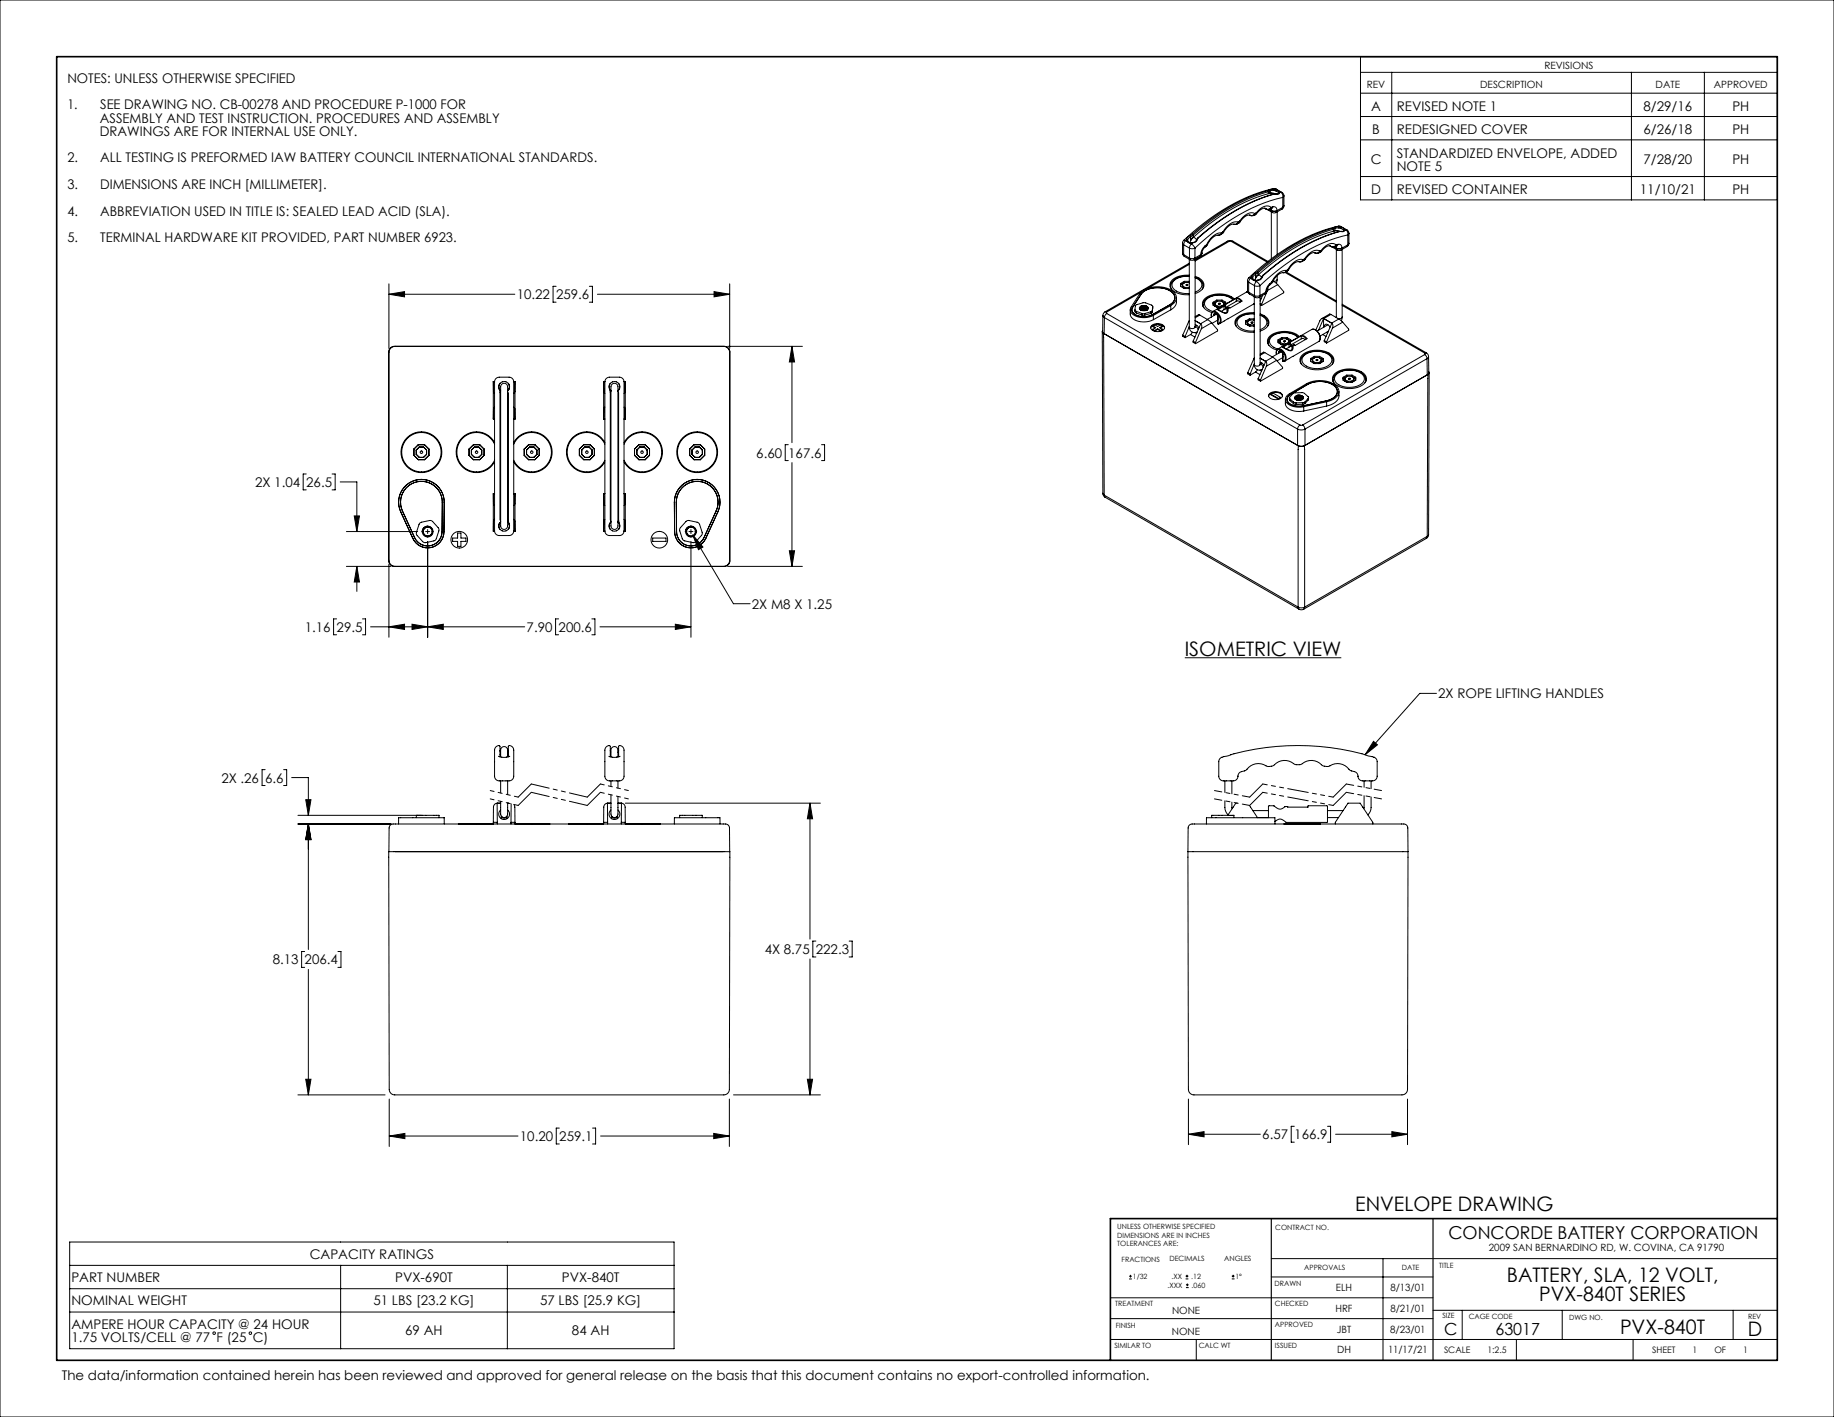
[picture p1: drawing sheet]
<svg xmlns="http://www.w3.org/2000/svg" width="559mm" height="432mm" viewBox="0 0 559 432" stroke-linecap="round" stroke-linejoin="round" font-family="sans-serif">
<defs><g id="words">
<g font-size="6.1">
<text x="361" y="199.8">ISOMETRIC VIEW</text>
<text x="412.9" y="369.1">ENVELOPE DRAWING</text>
<text x="459.1" y="390.7">BATTERY, SLA, 12 VOLT,</text>
<text x="469" y="396.6">PVX-840T SERIES</text>
<text x="493.6" y="406.6">PVX-840T</text>
<text x="532.5" y="407.2">D</text>
</g>
<text font-size="5.4" x="441.3" y="377.6">CONCORDE BATTERY CORPORATION</text>
<g font-size="5.1">
<text x="440" y="406.7">C</text>
<text x="455.6" y="406.7">63017</text>
</g>
<g font-size="4.1">
<text x="20.5" y="25.2">NOTES: UNLESS OTHERWISE SPECIFIED</text>
<text x="20.5" y="33.3">1.</text>
<text x="30.5" y="33.3">SEE DRAWING NO. CB-00278 AND PROCEDURE P-1000 FOR</text>
<text x="417.8" y="33.7">A</text>
<text x="425.6" y="33.7">REVISED NOTE 1</text>
<text x="500.8" y="33.7">8/29/16</text>
<text x="527.8" y="33.7">PH</text>
<text x="30.4" y="41.4">DRAWINGS ARE FOR INTERNAL USE ONLY.</text>
<text x="30.4" y="37.3">ASSEMBLY AND TEST INSTRUCTION. PROCEDURES AND ASSEMBLY</text>
<text x="418.1" y="40.9">B</text>
<text x="425.6" y="40.9">REDESIGNED COVER</text>
<text x="500.8" y="40.9">6/26/18</text>
<text x="527.8" y="40.9">PH</text>
<text x="20.5" y="49.5">2.</text>
<text x="30.5" y="49.5">ALL TESTING IS PREFORMED IAW BATTERY COUNCIL INTERNATIONAL STANDARDS.</text>
<text x="417.6" y="50">C</text>
<text x="425.6" y="48">STANDARDIZED ENVELOPE, ADDED</text>
<text x="425.6" y="52">NOTE 5</text>
<text x="500.8" y="50">7/28/20</text>
<text x="527.8" y="50">PH</text>
<text x="20.5" y="57.6">3.</text>
<text x="30.5" y="57.6">DIMENSIONS ARE INCH [MILLIMETER].</text>
<text x="417.8" y="59.1">D</text>
<text x="425.6" y="59.1">REVISED CONTAINER</text>
<text x="499.7" y="59.1">11/10/21</text>
<text x="527.8" y="59.1">PH</text>
<text x="20.5" y="65.7">4.</text>
<text x="30.5" y="65.7">ABBREVIATION USED IN TITLE IS: SEALED LEAD ACID (SLA).</text>
<text x="20.5" y="73.8">5.</text>
<text x="30.5" y="73.8">TERMINAL HARDWARE KIT PROVIDED, PART NUMBER 6923.</text>
<text x="157.5" y="91.2">10.22</text>
<text x="169.4" y="91.2">259.6</text>
<text x="230.4" y="139.5">6.60</text>
<text x="240.2" y="139.5">167.6</text>
<text x="77.7" y="148.4">2X 1.04</text>
<text x="93.3" y="148.4">26.5</text>
<text x="229.1" y="185.5">2X M8 X 1.25</text>
<text x="92.8" y="192.5">1.16</text>
<text x="102.6" y="192.5">29.5</text>
<text x="160.5" y="192.5">7.90</text>
<text x="170.2" y="192.5">200.6</text>
<text x="438.2" y="212.8">2X ROPE LIFTING HANDLES</text>
<text x="67.4" y="238.5">2X .26</text>
<text x="80.8" y="238.5">6.6</text>
<text x="83.1" y="293.9">8.13</text>
<text x="92.8" y="293.9">206.4</text>
<text x="233" y="290.7">4X 8.75</text>
<text x="248.6" y="290.7">222.3</text>
<text x="158.4" y="347.7">10.20</text>
<text x="170.4" y="347.7">259.1</text>
<text x="384.6" y="347.2">6.57</text>
<text x="394.4" y="347.2">166.9</text>
<text x="94.4" y="383.6">CAPACITY RATINGS</text>
<text x="21.7" y="390.7">PART NUMBER</text>
<text x="120.4" y="390.7">PVX-690T</text>
<text x="171.2" y="390.7">PVX-840T</text>
<text x="21.7" y="397.8">NOMINAL WEIGHT</text>
<text x="113.8" y="397.8">51 LBS [23.2 KG]</text>
<text x="164.6" y="397.8">57 LBS [25.9 KG]</text>
<text x="21.7" y="404.9">AMPERE HOUR CAPACITY @ 24 HOUR</text>
<text x="123.5" y="406.9">69 AH</text>
<text x="174.3" y="406.9">84 AH</text>
<text x="21.7" y="409">1.75 VOLTS/CELL @ 77 F (25 C)</text>
<text x="18.8" y="420.4">The data/information contained herein has been reviewed and approved for general release on the basis that this document contains no export-controlled information.</text>
</g>
<g font-size="3">
<text x="470.6" y="21.2">REVISIONS</text>
<text x="416.5" y="26.7">REV</text>
<text x="451" y="26.7">DESCRIPTION</text>
<text x="504.5" y="26.7">DATE</text>
<text x="522.2" y="26.7">APPROVED</text>
<text x="453.6" y="381.3">2009 SAN BERNARDINO RD, W. COVINA, CA 91790</text>
<text x="407" y="393.5">ELH</text>
<text x="423.6" y="393.5">8/13/01</text>
<text x="357.1" y="400.5">NONE</text>
<text x="406.9" y="399.9">HRF</text>
<text x="423.6" y="399.9">8/21/01</text>
<text x="357.1" y="406.7">NONE</text>
<text x="407.3" y="406.2">JBT</text>
<text x="423.6" y="406.2">8/23/01</text>
<text x="407.4" y="412.2">DH</text>
<text x="422.9" y="412.2">11/17/21</text>
</g>
<g font-size="2.7">
<text x="440" y="412.2">SCALE</text>
<text x="453.2" y="412.2">1:2.5</text>
<text x="503.4" y="412.4">SHEET</text>
<text x="515.7" y="412.4">1</text>
<text x="522.3" y="412.4">OF</text>
<text x="531.1" y="412.4">1</text>
</g>
<g font-size="2.2">
<text x="340.4" y="374.5">UNLESS OTHERWISE SPECIFIED</text>
<text x="340.4" y="377.2">DIMENSIONS ARE IN INCHES</text>
<text x="388.6" y="374.7">CONTRACT NO.</text>
<text x="340.4" y="379.8">TOLERANCES ARE:</text>
<text x="341.7" y="384.4">FRACTIONS</text>
<text x="345.2" y="389.7">1/32</text>
<text x="356.3" y="384.4">DECIMALS</text>
<text x="357" y="389.7">.XX</text>
<text x="363" y="389.7">.12</text>
<text x="373" y="384.4">ANGLES</text>
<text x="376.4" y="389.7">1°</text>
<text x="397.4" y="387">APPROVALS</text>
<text x="427.2" y="387.1">DATE</text>
<text x="438.5" y="386.4">TITLE</text>
<text x="355.7" y="392.4">.XXX</text>
<text x="363.1" y="392.4">.060</text>
<text x="388.4" y="391.8">DRAWN</text>
<text x="339.8" y="398.1">TREATMENT</text>
<text x="388.5" y="398">CHECKED</text>
<text x="439.5" y="401.7">SIZE</text>
<text x="447.5" y="402">CAGE CODE</text>
<text x="532.6" y="401.8">REV</text>
<text x="340" y="404.7">FINISH</text>
<text x="388.5" y="404.5">APPROVED</text>
<text x="478.1" y="402.2">DWG NO.</text>
<text x="339.5" y="410.8">SIMILAR TO</text>
<text x="365.2" y="410.7">CALC WT</text>
<text x="388.5" y="410.9">ISSUED</text>
</g>
</g></defs>
<g fill="none" stroke="#000" stroke-width=".3">
<path d="M0 0h558.8v431.8h-558.8zM414.5 17.3h127v43.6h-127zM414.5 22h127M414.5 28.4h127M414.5 35.5h127M424.1 22v38.9M497.1 22v38.9M519.3 22v38.9M386.3 58.1a60 60 0 0 0-23 13.2M386.3 58.1l.1 .3M386.4 58.4a59.1 59.1 0 0 0-22.8 13.2M386.4 58.4l.1 .6"/>
<path d="M386.7 57.9l-.4 .2M386.7 57.9l.2 .3M386.9 58.2l-.5 .2M386.9 58.2v.6M386.9 58.8l-.1 .2M386.9 58.8v.1M387.2 58.8a55.7 55.7 0 0 0-23.7 13.6M387.2 58.8l1.2 .3M387.2 58.8l.6 .4M388 57.5a59.9 59.9 0 0 0-27.3 15.7M388 57.5l.8 .1M388 57.5l.5 .1"/>
<path d="M388.1 59.1a60.2 60.2 0 0 0-23 13.3M388.1 59.1l.1 .1M388.1 58l-1.2 .2M388.1 58l.7 .2M388.2 57.7l-1.5 .2M388.2 57.7l-.1 .3M388.2 57.7l.8 .2M388.2 59.2a60 60 0 0 0-23 13.2M388.5 57.6l-.3 .1M388.5 57.6h.3M388.5 57.6l.5 .3M388.8 58.2l.7 .4"/>
<path d="M388.8 59.1h.1M388.8 59.1h-.7M388.8 57.6l1.8 1M388.9 59.1l-.7 .1M389 57.9l.8 .4M389 57.9l-.2 .3M389.5 58.6l.1 .3M389.6 58.9l-.8 .2M389.6 58.9h.1M389.8 58.3l-.3 .3M389.8 58.3l.1 .4M389.8 58.3l.5 .3"/>
<path d="M389.9 58.7l-.3 .4h-.7M389.9 58.7l-.3 .2M390.3 58.6l-.4 .1M390.3 58.6a1.48 1.48 0 0 1 .6 1.6M390.3 58.6h.3M390.6 58.6l.4 .5 .2 .6M391.2 59.7l-.3 .5M391.2 59.7v3M414.5 42.6h127M414.5 53.8h127M360.3 77.1l.2 .6 .4 .4M360.3 74.1l.3 .5"/>
<path d="M360.3 77.1l.3 .5M360.3 74.1v3M360.6 77.6l.3 .5M360.6 74.6l1.8 1M360.6 77.6l1.8 1M360.6 74.6v3M360.7 73.2l-.4 .9M360.7 73.2l.5 .1M360.9 78.1l1.8 1.1M361.2 73.3l-.6 1.3M361.2 73.3l.5 .3M361.6 73l-.4 .3"/>
<path d="M361.6 73l.1 .6M361.6 73l.3 .2M361.7 73.6l.8 .5M361.7 73.6h.3M361.9 73.2l.1 .5M362 73.6l.6 .4M362.4 79v20.6M362.4 75.6l.9 .2 .8-.2M362.4 78.6l.9 .2 .8-.2M362.4 78.6l.3 .6M362.4 75.6v3M362.5 74.1l.5 .2"/>
<path d="M362.6 71.8l-.8 .6-.2 .6M362.6 71.8l.2 .3M362.6 74l-.1 .1M362.7 79.2l.6 .1 .5-.1M362.8 72.7v.6M362.8 72.1l-.9 1.1M362.8 72.1v.6M363 74.3l1.1 1.3M363 74.3l-.6 1.3M363.3 71.3l-.7 .5M363.3 71.3l.3 .3M363.3 74h-.7"/>
<path d="M363.3 74h.1M363.3 74l-.3 .3M363.3 74l-.8 .1M363.4 72.5l-.6 .2M363.5 72.4l-1 1.5M363.5 72.4h.4l.7 .7M363.6 71.6l-.8 .5M363.6 71.6l-.1 .8M364.1 78.6l-.3 .6M364.1 75.6v3M364.1 79v20.6M364.5 73.1l-.3 .5-.9 .4"/>
<path d="M364.6 73.1h.1M364.8 73.1l-.6 .7-.9 .2M364.8 73.1h-.2M365.1 72.4h.1M365.1 72.4l-.5 .7M365.2 72.4l-.4 .7M365.6 78.1l-1.8 1.1M365.9 77.6l-.3 .5M365.9 77.6h.1M365.9 77.6l-1.8 1M366.2 77.1l-.2 .6-.4 .4M366.2 77.1l-.3 .5"/>
<path d="M366.2 77.1h.1M367.1 75.4l-.6 .7-.3 1M367.1 75a3.8 3.8 0 0 0-1.2 2.6M367.1 75v.4M367.6 74.9l-.5 .5M367.7 74.5l-.6 .5M367.7 74.5l.2 .1M367.7 74.5l-.1 .4M367.9 74.6l-.3 .3M371.2 71.7a4.1 4.1 0 0 0-3.3 2.9M372 71.5l-.8 .2M372.2 71a5.1 5.1 0 0 0-4.5 3.5"/>
<path d="M372.2 71l-.4 .5-.6 .2M372.2 71l-.2 .5M372.5 71.1l-.5 .4M372.6 70.7l-.4 .3M372.6 70.7h.2M372.6 70.7l-.1 .4M372.8 70.7l-.3 .4M373.9 73.6l.8-.3 1 .3M373.9 73.6h.5M373.9 73.6l-9.8 5.6M374.4 73.6h.8M374.4 73.6l-10.3 5.9"/>
<path d="M375.2 73.6l10.9 6.3M375.7 73.6h-.5M375.7 73.6l10.6 6.1M376 68.3a3.5 3.5 0 0 0-3.2 2.4M377 68.2l-1 .1M377.2 67.7a4.4 4.4 0 0 0-4.6 3M377.2 67.7a1.05 1.05 0 0 1-1.2 .6M377.2 67.7l-.2 .5M377.5 67.9l-.5 .3M377.7 67.4l-.5 .3M377.7 67.4l.2 .2M377.7 67.4l-.2 .5"/>
<path d="M377.9 67.6l-.4 .3M380.8 65.6h.1M380.8 65.6a2.72 2.72 0 0 0-2.7 1.7l-.2 .3M380.9 65.6l1.1 .1M382.3 65.1a3.5 3.5 0 0 0-4.1 1.7l-.5 .6M382.3 65.1a1.11 1.11 0 0 1-1.4 .5M382.3 65.1l-.3 .6M382.4 65.5l-.4 .2M382.8 64.9l-.5 .2M382.8 64.9l-.4 .6M382.8 64.9l.1 .2M382.9 65.1l-.5 .4"/>
<path d="M385.3 63.5l.6 .2M385.5 63.5a2.71 2.71 0 0 0-2.6 1.6M385.6 63.5l.2 .2M385.8 63.7h.1M385.9 63.7l.9 .1M386.1 63.9l1.6 .8M386.8 63.8l.6 .4M387.2 63.7l.2 .5M387.3 63.2a2.96 2.96 0 0 0-4 1.1l-.5 .6M387.3 63.2a1.2 1.2 0 0 1-1.5 .5M387.3 63.2l-.5 .6M387.3 63.7l-.5 .1"/>
<path d="M387.3 63.7h.1M387.4 64.6v14.3M387.4 64.2l.8 .2 .9-.2M387.4 64.2l.3 .5M387.4 64.2h.1M387.7 64.7l.5 .2 .6-.2M387.8 63a.98 .98 0 0 1 1.3 1.2M387.8 63l-.5 .2M387.8 63l-.5 .7M389.1 64.2l-.3 .5M389.1 64.2h.1M389.1 64.6v13"/>
<path d="M390.6 63.7l-1.8 1M390.9 60.2a58.7 58.7 0 0 0-26.8 15.4M390.9 63.2l-.3 .5M390.9 60.2v3M390.9 63.2l-1.8 1M391.2 62.7l-.2 .6-.4 .4M391.2 62.7l-.3 .5M395.8 79.7a3.5 3.5 0 0 0-3.2 2.5M396.8 79.7h-1M397 79.1a4.4 4.4 0 0 0-4.6 3M397 79.1a1.05 1.05 0 0 1-1.2 .7M397 79.1l-.2 .6"/>
<path d="M397.3 79.4l-.5 .3M397.5 78.8l-.5 .3M397.5 78.8l.2 .2M397.5 78.8l-.2 .6M397.7 79l-.4 .4M400.6 77h.1M400.6 77a2.72 2.72 0 0 0-2.7 1.7l-.2 .3M400.7 77l1.1 .1M402.1 76.5a3.5 3.5 0 0 0-4.1 1.7l-.5 .6M402.1 76.5a1.11 1.11 0 0 1-1.4 .5M402.1 76.5l-.3 .6M402.2 76.9l-.4 .2"/>
<path d="M402.6 76.3l-.5 .2M402.6 76.3l-.4 .6M402.6 76.3l.1 .2M402.7 76.5l-.5 .4M405.2 74.9l.5 .3M405.3 74.9a2.71 2.71 0 0 0-2.6 1.6M405.4 74.9l.2 .2M405.6 75.1l.1 .1M405.7 75.2l.9 .1M405.9 75.3l1.6 .9M406.1 69.5a60 60 0 0 0-23 13.3M406.1 69.5l.1 .3"/>
<path d="M406.2 69.8a59.1 59.1 0 0 0-22.8 13.3M406.2 69.8l.1 .7M406.5 69.3l-.4 .2M406.5 69.3l.2 .3M406.6 75.3l.6 .3M406.7 69.6l-.5 .2M406.7 69.6l.1 .6M406.8 70.2l-.2 .2M406.8 70.2v.1M407 70.3a55.7 55.7 0 0 0-23.7 13.5M407 70.3l1.2 .2M407 70.3l.7 .3"/>
<path d="M407 75.1l.2 .5M407.1 74.6a2.96 2.96 0 0 0-4 1.1l-.5 .6M407.1 74.6a1.2 1.2 0 0 1-1.5 .5M407.1 74.6l-.5 .7M407.1 75.1l-.5 .2M407.1 75.1h.1M407.2 76v20.6M407.2 75.6l.9 .2 .8-.2M407.2 75.6l.3 .6M407.2 75.6h.1M407.5 76.2l.6 .1 .5-.1M407.6 74.5a.98 .98 0 0 1 1.3 1.1"/>
<path d="M407.6 74.5l-.5 .1M407.6 74.5l-.5 .6M407.8 68.9a59.9 59.9 0 0 0-27.3 15.8M407.8 68.9l.8 .2M407.8 68.9l.5 .1M407.9 69.5l-1.2 .1M407.9 69.5l.7 .1M408 69.1l-1.5 .2M408 69.1l-.1 .4M408 69.1l.8 .2M408 70.6a53.4 53.4 0 0 0-21.2 11.6l-1.9 1.6M408 70.6a60 60 0 0 0-23 13.3"/>
<path d="M408.3 69l-.3 .1M408.3 69l.3 .1M408.3 69l.5 .3M408.6 69.6l.7 .5M408.6 70.5h.1M408.6 70.5l-.7 .1M408.6 69.1l1.8 1M408.7 70.6h-.7M408.8 69.3l.8 .5M408.8 69.3l-.2 .3M408.9 75.6l-.3 .6M408.9 75.6h.1"/>
<path d="M408.9 76v20.6M409.3 70.1l.1 .2M409.4 70.3l-.8 .2M409.4 70.3h.1M409.6 69.8l-.3 .3M409.6 69.8l.1 .3M409.6 69.8l.5 .2M409.7 70.1l-.3 .5h-.7M409.7 70.1l-.3 .2M410.1 70l-.4 .1M410.1 70a1.48 1.48 0 0 1 .6 1.6M410.1 70l.3 .1"/>
<path d="M410.4 70.1l.4 .4 .2 .6M410.4 75.2l-1.8 1M410.7 71.6a58.7 58.7 0 0 0-26.8 15.4M410.7 74.6l-.3 .6M410.7 71.6v3M410.7 74.6l-1.8 1M411 74.1l-.2 .6-.4 .5M411 71.1l-.3 .5M411 74.1l-.3 .5M411 71.1v3M118.5 86.5v19.7M118.5 89.7h38.4"/>
<path d="M118.5 89.7l4.8-.8v1.6zM169.4 87.2h-.9v4.9h.9M179.6 87.2h.9v4.9h-.9M182 89.7h40.3M217.6 88.9l4.7 .8-4.7 .8zM222.3 86.5v19.7M336 96.1v4.9l.4 .7 .1-4.9M336 96.1l.5 .7M336.5 96.8l58.9 34M336.7 95l.5 .1M336.7 95l-.5 .5-.2 .6M337.2 95.5l-.5 .6-.2 .7"/>
<path d="M337.2 95.1l-.1 .2 .1 .2M337.2 95.5l58.9 34M344.4 94.4a2.77 2.77 0 0 0 2.5 3.5l2 .2 2.5-.7M345.8 94.5v.6l.4 .3M345.8 94.4l.4 .5M346.2 94.9l1.7 .6M346.2 95.4l1.7 .6M346.2 94.9v.5M347.4 93.4a1.75 1.75 0 0 1 2.5 .4 1.52 1.52 0 0 1-1.4 .9 1.52 1.52 0 0 1-1.4-.8zM347.5 93.4l.1-.1a1.59 1.59 0 0 1 2.2 .7l-.4 .5-.7-.3-1.2 .3M347.5 93.4l.9-.1 .7 .3M347.5 93.4h.1a2 2 0 0 1 2.1 .2"/>
<path d="M347.5 94.4a1.57 1.57 0 0 1 2 .1M347.6 93.8l-.2 .3 .3 .4M347.6 93.8l.2-.2a1.28 1.28 0 0 1 1.8 .7M347.7 89l-10.5 6.1M347.8 94.6h1.4M347.9 94.6h1.1M347.9 95.5h.9M347.9 96h.9M347.9 95.5v.5M348 89.2a7.5 7.5 0 0 1 9.6 .3 2.24 2.24 0 0 1-1.2 3.4l-5.3 3a4.8 4.8 0 0 1-6.2-1.1l.2-1.1zM348 93.9l-.2 .1M348.8 95.5v.5"/>
<path d="M349.1 93.6l-.8-.1-.7 .3M349.1 93.6l.5 .4v.4a1.42 1.42 0 0 0-2.2-.1M349.6 94.3a1.53 1.53 0 0 0-2-.3l-.2 .3M350.6 99.9a2.54 2.54 0 0 1 4.2 0M350.6 95l.5-.4v.5M350.6 95l-1.8 .5M350.6 95.5l-1.8 .5M350.6 95v.5M350.8 99.3a2.68 2.68 0 0 1 4 .5 2.22 2.22 0 0 1-3.2 1.1l-.7-.4a.79 .79 0 0 1-.1-1.2zM351.1 95.1l-.5 .4M351.2 93.4l-.4-.4-1.8-.7h-.7l-2.2 .7-.3 1.4M351.2 93.4l-.1 1.7"/>
<path d="M351.2 93.4v.5M351.2 99.3v.2l.7 .4M351.2 99.3l.6-.3 .9 .5 .9-.5 .6 .3M351.2 99.3l.9 .5-.9 .6M351.4 96.1v1.3M354.2 99.3l-.9 .5 .9 .6M354.2 99.3v.2l-.7 .4M356.6 87.6l.1-.5 .2 1M356.7 87.1l-.2 .3M356.7 93.1a2.5 2.5 0 0 0 1.7-2.3 2.5 2.5 0 0 0-1.6-2.4 8.1 8.1 0 0 0-9.6 1.2l-2.6 4a1.99 1.99 0 0 0 1.7 2.8 6.6 6.6 0 0 0 5.1-.3M356.7 93.1l-5.3 3M356.7 93.1v1.3"/>
<path d="M356.7 94.4l-5.3 3M358.4 90.7a3.2 3.2 0 0 1-1.7 3.7M359.7 86.4v.9l1.2 .6h1.5M360.3 87.6l.7 .3M360.3 87.6v-.5l.8 .5M360.3 86.5v1.1M360.3 86.5v.4M360.9 85.7h1.5M360.9 85.7l-1.2 .7M360.9 85.7v.4M360.9 86.1l-1.2 .7v-.4M360.9 86.1h.1"/>
<path d="M361.1 87.6v.3M361.1 87.6h1.1M361.5 87h.2zM362.2 87.6v.3M362.3 86.1h.1M362.4 99.6a1.59 1.59 0 0 0 .7 1.5 1.59 1.59 0 0 0 1.7 0M362.4 84.2a5.5 5.5 0 0 0-5.6 2.2l-.1 .7M362.4 83.9a5.7 5.7 0 0 0-5.8 2.3 2.71 2.71 0 0 0 2.3 3.2l1.5 .3 2 .1M362.4 97.7l-2 4.4M362.4 99.6a1.02 1.02 0 0 0 1.7 0M362.4 84.2a5 5 0 0 0-5.2 2.2 2.59 2.59 0 0 0 2.4 2.8l2.8 .2M362.4 80.2l-25.7 14.8"/>
<path d="M362.4 87.9h-.1M362.4 87.5l-.2 .1M362.4 86.2l-1.3-.1-.8 .4M362.4 99.5l-1.3 3M362.4 80.6l-12.6 7.2M364.1 99.6l.1 .1M364.1 84.5a3.1 3.1 0 0 1 2.5 2.6M364.1 84.2a2.78 2.78 0 0 1 2.5 3.5l-1.2 1.2-1.2 .6M364.1 99l.6 .2 .6 .7M364.1 84.6a2.2 2.2 0 0 1 1.7 3.3l-1.7 1.1M364.1 97.7l1.7 1-2.3 5.3M364.7 99.2l-.6 .3 .5 .2 .5 .8"/>
<path d="M365.6 96l-.4-.1-1.1 .6M365.6 96l2.4 1.4M365.6 96l-1.5 .8M366.5 93.3l.1-.5 .2 1M366.6 92.8l-.2 .3M366.6 87.1l-.2 1M366.6 87.1v.5M366.6 87.1l.1 .3M368 97.4l-2.2 1.3a1.22 1.22 0 0 1 .2 1.5M368 97.4l1.2 1M369.2 98.4l1.8 2.1v.3l-6.7 3.9M369.2 98.4l-3.2 1.8"/>
<path d="M369.4 95l-.4 .8 .1 .8a1.04 1.04 0 0 1 .4-1.5 1.04 1.04 0 0 1 1.5 .6 2.01 2.01 0 0 1 .4 2.9h-.3M369.5 94.9l-.1 .1M369.6 92.1v.9l1.2 .6h1M369.8 95.9l.2-.4h.5l.6 1.1M369.8 95.9h.3M369.8 95.9v.3M370.1 95.9v-.2a.62 .62 0 0 1 .7 0 .62 .62 0 0 1 .2 .7v.1M370.1 95.9v.1M370.2 93.3l.7 .3M370.2 93.3v-.4l.8 .4M370.2 92.2l.8-.4h1.1l.8 .4M370.2 92.2v1.1"/>
<path d="M370.2 92.2v.4M370.5 95.6l-.4 .3M370.7 95.7l-2.9 1.6M370.8 91.4h1.5M370.8 91.4l-1.2 .7M370.8 91.4v.5M370.8 91.9l-1.2 .6v-.4M370.8 91.9h.1M370.9 94.2l-1.4 .7M371 93.3v.3M371 93.3h1.1M371 98.6l.2 .1"/>
<path d="M371 96.5v2.1M371 96.5l.1 .1M371 98.6h.1M371 97.5l-1.7 1M371.1 98.6l.1 .1M371.1 96.6v2M371.4 92.7h.2zM371.7 98.5l-.5 .2M372.1 93.5l-1.2 .7M372.1 93.3v.2M372.2 91.9h.1M372.3 91.9l1.1 .6 .1-.4"/>
<path d="M372.3 91.4l1.2 .7M372.3 91.4v.5M372.9 93.2l.1 .2M372.9 93.2l-.8 .3M372.9 92.2v.8v-.1l-.8 .4M372.9 92.2v.4M373 93.4l-1.9 1M373 93.4h.1M373 93.4v1M373.2 92.9h-.1M373.2 92.9l.2 .3M373.2 92.9l-.3 .3"/>
<path d="M373.4 93.7l.6 .2M373.4 93.2l-.4 .2M373.4 93.2v.9M373.5 92.1l-.1 .6M373.9 94.1h-.4l-1.4 .8M373.9 93.9a.94 .94 0 0 1-.2 1.3 .94 .94 0 0 1-1.3-.1l-1.3-.8M373.9 93.9v.9M374.2 93.9h-.3M374.2 93.9v.2a1.1 1.1 0 0 1-.6 1.4l-1-.2-1.7-1.1M374.5 93.7l-.5 .2M374.5 93.7l-.3 .2M375.7 91.4a6.3 6.3 0 0 0-8.4 .3 2.46 2.46 0 0 0 2.3 3.2"/>
<path d="M375.8 91.3a6.8 6.8 0 0 0-8.8 .4l-.4 1.1M376.1 91.1a7.2 7.2 0 0 0-9.4 .4 2.29 2.29 0 0 0 1.5 3.3l1 .4M376.4 99.1l.1-.6 .2 1M376.5 98.5l-.1 .3M376.7 91v-.1a1.32 1.32 0 0 1 1.7 .8l-3.7 2.2-.2-.2M376.7 91a1.7 1.7 0 0 1 1.5 .9M376.7 91v.8M377.9 92.1l-.9-.4-3.6 2M379.5 97.8v.9l1.2 .7h1.5M380.1 88.6l.2 .5 .4 .5M380.1 85.5l.4 .5M380.1 88.6l.4 .4"/>
<path d="M380.1 85.5v3.1M380.1 99l.7 .4M380.1 99v-.4l.8 .4M380.1 98v1M380.1 98v.4M380.2 88.9l-8.1 4.6M380.5 89l.2 .6M380.5 86l1.7 1M380.5 89l1.7 1.1M380.5 86v3M380.5 84.7l-.4 .8M380.5 84.7l.5 .1"/>
<path d="M380.7 97.2h1.5M380.7 97.2l-1.2 .6M380.7 97.2v.4M380.7 97.6l-1.2 .6v-.4M380.7 97.6h.1M380.7 89.6l1.8 1M380.9 99v.4M380.9 99h1.1M381 84.8l-.5 1.2M381 84.8l.5 .2M381.3 98.4h.2zM381.4 84.4l-.4 .4"/>
<path d="M381.4 84.4l.1 .6M381.4 84.4l.3 .2M381.5 85l.9 .4M381.5 85l.8 .5M381.7 84.6l.1 .5M382 92.6l-10.4 6a2.43 2.43 0 0 0-2.1-3.7M382 99v.4M382 92.6h.1M382.1 90.4l.1 .2M382.1 97.6h.1M382.2 92.5l-.2 .1M382.2 95.6a5.5 5.5 0 0 0-5.6 2.2l-.1 .7"/>
<path d="M382.2 95.3a5.7 5.7 0 0 0-5.8 2.3 2.71 2.71 0 0 0 2.3 3.2l1.5 .4h2M382.2 95.7a5 5 0 0 0-5.2 2.1 2.59 2.59 0 0 0 2.4 2.8l2.8 .3M382.2 90.4v20.7M382.2 97.6l-1.3-.1-.8 .5M382.2 99.3l-.1 .1M382.2 98.9l-.2 .1M382.2 87l.9 .2 .8-.2M382.2 90.1l.9 .2 .8-.2M382.2 90.1l.3 .5M382.2 87v3.1M382.3 85.5l.5 .3M382.4 83.2l-.8 .6-.2 .6"/>
<path d="M382.4 83.2l.2 .3M382.4 85.4l-.1 .1M382.5 90.6l.6 .2 .5-.2M382.6 84.2v.5M382.6 83.5l-.9 1.1M382.6 83.5v.7M382.8 85.8l1.1 1.2M382.8 85.8l-.6 1.2M383.1 82.8l-.7 .4M383.1 82.8l.3 .3M383.1 85.4h-.7M383.1 85.4v.1"/>
<path d="M383.1 85.5l-.3 .3M383.1 85.5h-.8M383.2 84l-.6 .2M383.3 83.8l-1 1.6M383.3 83.8h.4l.7 .7M383.4 83.1l-.8 .4M383.4 83.1l-.1 .7M383.9 90.1l-.3 .5M383.9 87v3.1M383.9 96a3.1 3.1 0 0 1 2.5 2.5M383.9 95.6a2.78 2.78 0 0 1 2.5 3.5l-1.1 1.2-1.3 .6M383.9 96.1a2.2 2.2 0 0 1 1.7 3.2l-1.7 1.2"/>
<path d="M383.9 90.4v20.7M383.9 92.8l.5 .3M383.9 92.5l.5 .2M383.9 90.9l.3 .2M384.4 84.5l-.4 .5-.9 .4M384.4 84.5v.1M384.4 92.7v.4M384.6 84.5l-.6 .8-.9 .2M384.6 84.5h-.2M384.7 90l-.8 1.7M384.9 83.8l.1 .1M384.9 83.8l-.5 .7"/>
<path d="M385 83.9l-.4 .6M385.4 89.6l-1.8 1M385.7 89l-.3 .6M385.7 89h.1M385.7 89l-1.8 1.1M386 88.6l-.2 .5-.4 .5M386 88.5l-.3 .5M386 88.6l-.3 .4M386 88.5v.1M386.2 88.5l-1.8 4.2M386.3 87.6l-.1 .9M386.4 98.5l-.2 1"/>
<path d="M386.4 98.5l.1 .6M386.4 98.5l.1 .3M386.9 86.8l-.6 .7-.3 1M386.9 86.4a3.8 3.8 0 0 0-1.2 2.6M386.9 86.4v.4M387.4 86.4l-.5 .4M387.5 86l-.6 .4M387.5 86h.2M387.5 86l-.1 .4M387.7 86l-.3 .4M387.9 85.6l.2 .2M388.1 85.8l1.2 .9"/>
<path d="M388.1 85.8l-.4 .2M389.1 85.2l-.2 1.1M389.1 85.2l-.3 .4-.9 .1M389.1 84v1.2M389.3 86.7l1.8 2.2v.3l-6.7 3.9M389.3 86.7l-3.1 1.8M391 83.1a4.1 4.1 0 0 0-3.3 2.9M391.6 83l15.6 9M391.8 82.9l-.8 .2M391.9 82.9l15.3 8.8M392 82.4a5.1 5.1 0 0 0-4.5 3.6M392 82.4l-.4 .5-.6 .2"/>
<path d="M392 82.4l-.2 .5M392.3 82.6l-.5 .3M392.4 82.1l-.4 .3M392.4 82.1l.2 .1M392.4 82.1l-.1 .5M392.6 82.2l-.3 .4M403.3 97.1l2.5 1.4M403.3 97.1l-1.5 3.5M403.3 97.1v2.6M403.5 99.6a.74 .74 0 0 1 .7-.9 .74 .74 0 0 1 .8 .7l.3 .3M404.6 99l-3.3 1.9M405.5 95.8l-2.2 1.3a.93 .93 0 0 0-1.2 .7l-1.2 2.8"/>
<path d="M405.5 95.8l-.4-.1-2.4 1.4M405.5 95.8l2.4 1.4M405.7 98.5a1.22 1.22 0 0 1 .3 1.5M405.8 98.5l-2.3 5.3M406 100l-1.8 4.2M407.2 96.6l-.1 .2M407.2 96.6v.2M407.9 97.2l1.2 1M407.9 97.2l-2.2 1.3M408.9 96.6l-.2 1.2M408.9 96.6l-.3 .4-.9 .1M408.9 92.7l25.7 14.8"/>
<path d="M408.9 93.1l25.2 14.5M409.1 98.2l1.8 2.1v.3l-6.7 3.9M409.1 98.2l-3.1 1.8M118.9 106l1.1-.5h100.8a1.69 1.69 0 0 1 1.6 1.6v63.9a1.69 1.69 0 0 1-1.6 1.6h-100.8a1.69 1.69 0 0 1-1.6-1.6v-63.9zM120.4 105.5a1.91 1.91 0 0 0-1.9 2v63.2a1.91 1.91 0 0 0 1.9 1.9M150.3 116.3h.4M150.3 116.3v11.4M150.3 116.3h.1M150.3 116.3l.1 3 .3 .6M151.1 115.4l.7-.4 3.3-.1a1.42 1.42 0 0 1 1.4 1.5v45.4a1.42 1.42 0 0 1-1.4 1.4h-3a1.42 1.42 0 0 1-1.4-1.4v-45.4zM152.1 118.6l.2 1.1v38.8M152.3 116.8a1.67 1.67 0 0 0-.2 1.8"/>
<path d="M152.8 117.1a1.2 1.2 0 0 1 1.4 0 1.2 1.2 0 0 1 .5 1.4v41.1a1.18 1.18 0 0 1-1.1 1.7 1.18 1.18 0 0 1-1.1-1.7v-41.7zM154.9 116.8a1.56 1.56 0 0 1-.2 2.3 1.62 1.62 0 0 0 .2-2.1 1.62 1.62 0 0 0-2-.6l-.5 .5-.4 .7 .1 .8 .4 .7-.4-.5M154.9 119.7v38.8l.2 1.1M156.5 116.3h.4M156.9 116.3v3l-.4 .6M156.9 116.3h.1M156.9 116.3v11.4M183.9 116.3l.1 3 .3 .6M183.9 116.3h.4M183.9 116.3v11.4M184.7 115.4l.7-.4 3.3-.1a1.42 1.42 0 0 1 1.4 1.5v45.4a1.42 1.42 0 0 1-1.4 1.4h-3a1.42 1.42 0 0 1-1.4-1.4v-45.4zM185.7 118.6l.2 1.1v38.8"/>
<path d="M186 116.8a1.67 1.67 0 0 0-.3 1.8M186.4 117.1a1.2 1.2 0 0 1 1.5 0 1.2 1.2 0 0 1 .4 1.4v41.1a1.18 1.18 0 0 1-1.1 1.7 1.18 1.18 0 0 1-1-1.7v-41.7zM188.5 116.8a1.67 1.67 0 0 1 .2 1.8M188.5 119.7l.1 39.7a1.75 1.75 0 0 1-.1 2M188.7 118.6l-.4 .5a1.6 1.6 0 0 0 .2-2.1 1.6 1.6 0 0 0-2-.6l-.5 .5-.4 .7 .1 .8 .5 .7-.5-.5M190.1 116.3h.4M190.5 116.3v3l-.4 .6M190.5 116.3h.1M190.5 116.3v11.4M220.4 105.5a1.91 1.91 0 0 1 1.9 2M221.7 105.5h22.8M241.3 105.5l.8 4.8h-1.6z"/>
<path d="M241.3 105.5v29.4M335.8 101l.2 49.3M336 100.7l-.1 .5 .3 .4M336.2 101.6l.2 49.3M336.2 101.6l59.4 34.2M351.2 100.4v.2l.6 .3M351.2 100.4l.6 .3M351.8 100.7v.2M352.7 100.4l.9 .5M352.7 100.2l.9 .5M352.7 100.4l-.9 .5M352.7 100.2l-.9 .5"/>
<path d="M352.7 100.2v.2M353.6 100.7v.2M354.2 100.4v.2l-.6 .3M354.2 100.4l-.6 .3M360.4 102.1v.4l.7 .4M360.4 102.1l.7 .4M361.1 102.5v.4M362.7 101.9l-1.6 1M362.7 101.9l1.4 .8M363.3 101.2l-.6 .7M363.5 104v.3l.8 .4M363.5 104l.8 .4"/>
<path d="M364.1 101.3l.5 .3M364.3 104.4v.3M364.4 101.3l.3 .1M366 100.2l-1.7 4.2M380.2 113.6v.3l.7 .4M380.2 113.6l.7 .4M380.9 114v.3M382.2 111.1a1.59 1.59 0 0 0 .7 1.5 1.59 1.59 0 0 0 1.7 0M382.2 109.1l-2 4.5M382.2 111.1a1.02 1.02 0 0 0 1.7 0M382.2 110.9l-1.3 3.1M382.5 113.4l-1.6 .9"/>
<path d="M382.5 113.4l1.4 .8M383.1 112.6l-.6 .8M383.3 115.4v.3l.8 .5M383.3 115.4l.8 .4M383.9 112.8l.5 .3M383.9 111.1l.1 .1M383.9 110.4l.7 .3 .5 .7M383.9 109.1l1.8 1-2.4 5.3M384.1 115.8v.4M384.2 112.7l.3 .2M384.5 110.6l-.6 .3 .5 .2 .5 .8M385.4 107.5l-.4-.2-1.1 .6"/>
<path d="M385.4 107.5l2.4 1.3M385.4 107.5l-1.5 .8M385.8 111.6l-1.7 4.2M386.3 104.5l.1-.2-.1 .5M387.8 108.8l-2.2 1.3a1.22 1.22 0 0 1 .2 1.5M387.8 108.8l1.2 1M389 109.8l1.8 2.1v.4l-6.7 3.9M389 109.8l-3.2 1.8M389.2 106.5l-.4 .7 .1 .8a1.04 1.04 0 0 1 .4-1.4 1.04 1.04 0 0 1 1.5 .5 2.01 2.01 0 0 1 .4 2.9l-.3 .1M389.3 106.4h-.1M389.4 103.5v.9l1.2 .7h1M389.6 107.3l.2-.4h.5l.6 1.1"/>
<path d="M389.6 107.3h.3M389.6 107.3v.3M389.9 107.3v-.2a.62 .62 0 0 1 .7 0 .62 .62 0 0 1 .2 .7v.2M389.9 107.3v.2M390 104.7l.7 .4M390 104.7v-.4l.8 .4M390 103.7l.8-.5h1.1l.8 .5M390 103.7v1M390 103.7v.4M390.3 107l-.4 .3M390.5 107.1l-2.9 1.7M390.6 102.9h1.5"/>
<path d="M390.6 102.9l-1.2 .6M390.6 102.9v.4M390.6 103.3l-1.2 .6v-.4M390.6 103.3h.1M390.7 105.6l-1.4 .8M390.8 104.7v.4M390.8 104.7h1.1M390.8 110l.2 .2M390.8 108v2M390.8 108h.1M390.8 110l.1 .1M390.8 109l-1.7 1"/>
<path d="M390.9 110.1l.1 .1M390.9 108v2.1M391.2 104.2h.3zM391.5 110l-.5 .2M391.9 104.9l-1.2 .7M391.9 104.7v.2M392 103.3h.1M392.1 103.3l1.2 .6v-.4M392.1 102.9l1.2 .6M392.1 102.9v.4M392.7 104.6l.1 .2M392.7 104.6l-.8 .3"/>
<path d="M392.7 103.7v.7v-.1l-.8 .4M392.7 103.7v.4M392.8 104.8l-1.9 1M392.8 104.8v.1M392.8 104.9v.9M393.1 104.4l.1 .2M393.1 104.4l-.4 .2M393.2 105.2l.6 .1M393.2 104.6l-.4 .3M393.2 104.6v.9M393.3 103.5v.6M393.7 105.5h-.4l-1.4 .8"/>
<path d="M393.7 105.4a.94 .94 0 0 1-.2 1.2 .94 .94 0 0 1-1.3-.1l-1.3-.8M393.7 105.4v.8M394 105.3l-.3 .1M394 105.3v.2a1.09 1.09 0 0 1-.6 1.4l-1-.2-1.7-1.1M394.4 105.1l-.6 .2M394.4 105.1l-.4 .2M395.5 102.8a6.3 6.3 0 0 0-8.4 .3 2.46 2.46 0 0 0 2.3 3.3M395.6 102.7a6.8 6.8 0 0 0-8.8 .4l-.4 .9 .2 1.2M395.9 102.6a7.2 7.2 0 0 0-9.4 .3 2.29 2.29 0 0 0 1.5 3.4l1 .4M396.2 110.3l.1-.3-.1 .5M396.5 102.5a1.7 1.7 0 0 1 1.5 .8M396.5 102.5v.8"/>
<path d="M396.5 110.9a2.53 2.53 0 0 1 2.1-3.4 6.7 6.7 0 0 1 7.3 1.4l.3 1.1-.2 .9M396.6 102.2a1.92 1.92 0 0 1 1.6 1l-3.7 2.1-.1-.2M396.6 102.2l-3.7 2.2h.2M396.6 102.2l-.1 .3M396.7 108.2a7.4 7.4 0 0 1 9.2 .1 2.11 2.11 0 0 1-.8 3.4 7.5 7.5 0 0 1-8.6-.8 1.92 1.92 0 0 1 .2-2.7zM397.3 108.4a6.4 6.4 0 0 1 8.2 .3 2.06 2.06 0 0 1-1.4 3.1 6.2 6.2 0 0 1-7.2-1.3 1.67 1.67 0 0 1 .4-2.1zM397.7 103.5l-.9-.4-3.6 2.1M399.3 109.2v1l1.2 .6h1.5l1.2-.6v-1M399.7 100.4a2.35 2.35 0 0 1 2.6 2.4v.2M399.7 100.4a2.51 2.51 0 0 1 2.5 2.7M399.7 100.4l-7.8 4.5M399.9 110.4l.7 .4"/>
<path d="M399.9 110.4v-.4l.8 .5M399.9 109.4l.8-.5h1.1l.8 .5M399.9 109.4v1M399.9 109.4v.4M400.5 108.6h1.5M400.5 108.6l-1.2 .6M400.5 108.6v.4M400.5 109l-1.2 .7v-.5M400.5 109h.1M400.7 110.5v.3M400.7 110.5h1.1M401.2 109.9h.2z"/>
<path d="M401.8 104.1l-10.4 5.9a2.43 2.43 0 0 0-2.1-3.6M401.8 110.5v.3M401.8 104.1h.1M401.9 109h.1M402 109l1.2 .7v-.5M402 108.6l1.2 .6M402 108.6v.4M402.2 103.1l-.4 1M402.3 103l-.5 1M402.6 109.4v1M402.6 109.4v.4M402.6 110.4l-.7 .4"/>
<path d="M402.6 110.4v-.4l-.8 .5M403 101.9l1 .6M403.5 103.8v.3l.7 .4M403.5 103.8l.7 .4M404.2 104.2v.3M404.2 101.3l.3 .1M404.4 101.1l.2 .1M404.7 101l-2.5 1.4M406.1 116l.1-.3v.5M406.3 110.3l-.1-.3 .1 .5M406.4 116.6a2.53 2.53 0 0 1 2.1-3.4 6.7 6.7 0 0 1 7.3 1.4l.3 1.1-.2 .9M406.6 113.9a7.4 7.4 0 0 1 9.2 .1 2.11 2.11 0 0 1-.8 3.5 7.5 7.5 0 0 1-8.6-.9 1.92 1.92 0 0 1 .2-2.7z"/>
<path d="M407.2 114.1a6.4 6.4 0 0 1 8.2 .3 2.06 2.06 0 0 1-1.4 3.1 6.2 6.2 0 0 1-7.2-1.3 1.67 1.67 0 0 1 .4-2.1zM408 119.3a3.5 3.5 0 0 1-3 4.2l-.8 .2M409.2 115v.9l1.2 .6h1.5l1.2-.6v-.9M409.8 116.1l.7 .4M409.8 116.1v-.4l.8 .5M409.8 115.1l.8-.4h1.1l.8 .4M409.8 115.1v1M409.8 115.1v.4M410.4 114.3h1.5M410.4 114.3l-1.2 .7M410.4 114.3v.4M410.4 114.7l-1.1 .7-.1-.4"/>
<path d="M410.4 114.7h.1M410.6 116.2v.3M410.6 116.2h1.1M411.1 115.6h.2zM411.7 116.2v.3M411.8 114.7h.1M411.9 114.7l1.2 .7v-.4M411.9 114.3l1.2 .7M411.9 114.3v.4M412.5 115.1v1M412.5 115.1v.4M412.5 116.1l-.7 .4"/>
<path d="M412.5 116.1v-.4l-.8 .5M416.3 116l-.2-.3 .1 .5M434.1 108.1l.5 .5 .2 .7M434.1 107.6l.2 .2-.2 .3M434.1 108.1l-37.2 21.4M434.6 107.5l-.5 .1M434.6 107.5l.5 .5 .2 .6M434.8 109.3l-37.2 21.5M435.1 114.1l-.2 49.3M435.1 114.1l-37.7 21.7M435.3 108.6v5l-.4 .6-.1-4.9M435.3 108.6l-.5 .7"/>
<path d="M435.3 113.3l.1 .4-.3 .4M435.5 113.6l-.2 49.3M126.1 136.9v1.8M126.1 138.7l1.4 1.4M126.1 136.9h.1M126.1 138.7h.1M126.8 137.1v1.4M126.8 138.5l.9 .9M126.8 137.1h.1M126.8 138.5h.1M127.5 135.5h1.8M127.5 135.5l-1.4 1.4"/>
<path d="M127.5 135.5h.1M127.7 136.2h.1M127.7 136.2h1.4M127.7 139.4h1.4M127.7 136.2l-.9 .9M127.7 139.4h.1M129.1 139.4h.1M129.1 136.2h.1M129.1 136.2l.9 .9M129.3 135.5l1.4 1.4M129.3 135.5h.1M130 138.5h.1"/>
<path d="M130 137.1v1.4M130 138.5l-.9 .9M130 137.1h.1M130.7 138.7h.1M130.7 138.7l-1.4 1.4M130.7 136.9v1.8M130.7 136.9h.1M142.9 136.9v1.8M142.9 138.7l1.4 1.4M142.9 136.9h.1M142.9 138.7h.1M143.6 137.1h.1"/>
<path d="M143.6 138.5l1 .9M143.6 137.1v1.4M143.6 138.5h.1M144.3 135.5h1.9M144.3 135.5l-1.4 1.4M144.3 135.5h.1M144.6 136.2h1.3M144.6 139.4h1.3M144.6 136.2l-1 .9M144.6 136.2h.1M144.6 139.4h.1M145.9 139.4h.1"/>
<path d="M145.9 136.2h.1M145.9 136.2l.9 .9M146.2 135.5l1.3 1.4M146.2 135.5h.1M146.8 138.5h.1M146.8 137.1h.1M146.8 137.1v1.4M146.8 138.5l-.9 .9M147.5 138.7h.1M147.5 138.7l-1.3 1.4M147.5 136.9v1.8M147.5 136.9h.1"/>
<path d="M150.3 127.7h.4M150.3 127.7h.1M150.7 135.3a6 6 0 0 0-9.2-2.2 6 6 0 0 0 0 9.4 6 6 0 0 0 9.2-2.2M150.7 124.1l-.3 .5-.1 3.1M150.7 134.9a6.2 6.2 0 0 0-9.4-1.9 6.2 6.2 0 0 0 0 9.6 6.2 6.2 0 0 0 9.4-1.9M156.5 135.3a6 6 0 0 1 9.2-2.2 6 6 0 0 1 0 9.4 6 6 0 0 1-9.2-2.2M156.5 124.1l.4 .5v3.1M156.5 134.9a6.2 6.2 0 0 1 9.5-1.9 6.2 6.2 0 0 1 0 9.6 6.2 6.2 0 0 1-9.5-1.9M156.5 127.7h.4M156.9 127.7h.1M159.7 136.9v1.8M159.7 138.7l1.4 1.4"/>
<path d="M159.7 136.9h.1M159.7 138.7h.1M160.4 137.1h.1M160.4 138.5l1 .9M160.4 137.1v1.4M160.4 138.5h.1M161.1 135.5h1.9M161.1 135.5l-1.4 1.4M161.1 135.5h.1M161.4 136.2h1.3M161.4 139.4h1.3M161.4 136.2h.1"/>
<path d="M161.4 136.2l-1 .9M161.4 139.4h.1M162.7 139.4h.1M162.7 136.2h.1M162.7 136.2l.9 .9M163 135.5l1.3 1.4M163 135.5h.1M163.6 138.5h.1M163.6 137.1h.1M163.6 137.1v1.4M163.6 138.5l-.9 .9M164.3 138.7h.1"/>
<path d="M164.3 138.7l-1.3 1.4M164.3 136.9v1.8M164.3 136.9h.1M176.5 136.9v1.8M176.5 138.7l1.4 1.4M177.2 137.1h.1M177.2 138.5l1 .9M177.2 137.1v1.4M177.2 138.5h.1M177.9 135.5h1.9M177.9 135.5l-1.4 1.4M177.9 135.5h.1"/>
<path d="M178.2 136.2h1.3M178.2 139.4h1.3M178.2 136.2l-1 .9M178.2 136.2h.1M178.2 139.4h.1M179.5 139.4h.1M179.5 136.2l.9 .9M179.5 136.2h.1M179.8 135.5l1.3 1.4M179.8 135.5h.1M180.4 138.5h.1M180.4 137.1v1.4"/>
<path d="M180.4 138.5l-.9 .9M180.4 137.1h.1M181.1 138.7l-1.3 1.4M181.1 136.9v1.8M183.9 127.7h.4M184.3 135.3a6 6 0 0 0-9.2-2.2 6 6 0 0 0 0 9.4 6 6 0 0 0 9.2-2.2M184.3 124.1l-.3 .5-.1 3.1M184.3 134.9a6.2 6.2 0 0 0-9.4-1.9 6.2 6.2 0 0 0 0 9.6 6.2 6.2 0 0 0 9.4-1.9M190.1 135.3a6 6 0 0 1 9.2-2.2 6 6 0 0 1 0 9.4 6 6 0 0 1-9.2-2.2M190.1 124.1l.4 .5v3.1M190.1 134.9a6.2 6.2 0 0 1 9.5-1.9 6.2 6.2 0 0 1 0 9.6 6.2 6.2 0 0 1-9.5-1.9M190.1 127.7h.4"/>
<path d="M190.5 127.7h.1M193.3 136.9v1.8M193.3 138.7l1.4 1.4M193.3 136.9h.1M193.3 138.7h.1M194 137.1h.1M194 138.5l1 .9M194 137.1v1.4M194 138.5h.1M194.7 135.5h1.9M194.7 135.5l-1.4 1.4M194.7 135.5h.1"/>
<path d="M195 136.2h1.3M195 139.4h1.3M195 136.2h.1M195 136.2l-1 .9M195 139.4h.1M196.3 139.4h.1M196.3 136.2h.1M196.3 136.2l.9 .9M196.6 135.5l1.3 1.4M196.6 135.5h.1M197.2 138.5h.1M197.2 137.1h.1"/>
<path d="M197.2 137.1v1.4M197.2 138.5l-.9 .9M197.9 138.7h.1M197.9 138.7l-1.3 1.4M197.9 136.9v1.8M197.9 136.9h.1M210.1 136.9v1.8M210.1 138.7l1.4 1.4M210.1 136.9h.1M210.1 138.7h.1M210.8 137.1v1.4M210.8 137.1h.1"/>
<path d="M210.8 138.5l1 .9M210.8 138.5h.1M211.5 135.5h1.9M211.5 135.5l-1.4 1.4M211.5 135.5h.1M211.8 136.2h1.3M211.8 139.4h1.3M211.8 136.2l-1 .9M211.8 136.2h.1M211.8 139.4h.1M213.1 139.4h.1M213.1 136.2l.9 .9"/>
<path d="M213.1 136.2h.1M213.4 135.5l1.3 1.4M213.4 135.5h.1M214 138.5h.1M214 137.1v1.4M214 138.5l-.9 .9M214 137.1h.1M214.7 138.7h.1M214.7 138.7l-1.3 1.4M214.7 136.9v1.8M214.7 136.9h.1M240.2 135.5h-1v4.8h1"/>
<path d="M250.3 135.5h.9v4.8h-.9M386.5 120.7a2.54 2.54 0 0 1 4.3 0M386.7 120.1a2.68 2.68 0 0 1 4.1 .4 2.22 2.22 0 0 1-3.3 1.1l-.7-.4a.79 .79 0 0 1-.1-1.1zM387.1 120.1v.2l2.4 1.3M387.1 120.1l.6-.4 2.4 1.4M387.1 120.1l2.4 1.3M389.5 121.4v.2M390.1 121.1v.2l-.6 .3M390.1 121.1l-.6 .3M391.6 121.7a2.83 2.83 0 0 0 2.9 3.6l2.7-.1M392.8 120.5l5.6-3.3a7.7 7.7 0 0 1 8.6 .8 2.19 2.19 0 0 1-1 3.4l-2 .8-6.9 1.5a4.2 4.2 0 0 1-4.9-1.7v-.8zM392.9 121.3l.1 .7"/>
<path d="M393 121.5l1.1 1M393 122l1.1 1M393 121.5v.5M394.1 122.5l.8 .3M394.1 123l.8 .3M394.1 122.5v.5M394.6 120.8a1.7 1.7 0 0 1 2.6 .4 1.64 1.64 0 0 1-2.8 .1zM394.7 121.6l.6-.5a1.5 1.5 0 0 1 1.6 .5M394.8 121.7a1.58 1.58 0 0 1 2 .1M394.9 122.8v.5M395 121.9l.9-.2 .6 .2M395.1 121.9h1.2"/>
<path d="M395.2 120.9l.8-.1 .7 .2M395.2 120.9l-.6 .4 .3 .5M395.2 120.9l.3-.1a1.18 1.18 0 0 1 1.4 .7M395.2 120.5h.2a1.43 1.43 0 0 1 1.7 .9l-.4 .4-.7-.3-1.2 .2M395.2 120.5l1 .1 .5 .4M395.2 120.5h.1a1.55 1.55 0 0 1 1.8 .6M395.4 130.8a2.51 2.51 0 0 0 2.2 0M395.4 130.8v4.9a2.49 2.49 0 0 0 2.2 0v-4.9M395.6 135.8l.9 .2 .9-.2M395.6 135.8l-.1 49.2M396.1 129.5h.8M396.1 129.5l-.5 .6-.2 .7"/>
<path d="M396.4 120.9h-1.4M396.7 121l.1 .7a1.31 1.31 0 0 0-2.1 0M396.9 129.5l.5 .6 .2 .7M397 122.7l-2.1 .1M397 123.2l-2.1 .1M397 122.7v.5M397.2 123.9v1.3M397.4 135.8l.1 49.2M397.7 122.4l-.7 .3M397.7 122.9l-.7 .3M397.7 122.4v.5M398.6 121.4v-.5l-1.2-1.1-.7-.2-2.6 .2-1.2 1.3 .1 .4"/>
<path d="M398.6 121.4l-.9 1M398.6 121.9l-.9 1M398.6 121.4v.5M398.7 121.1l-.1 .8M404.2 122.4a3.9 3.9 0 0 0 3.7-3.3 5.2 5.2 0 0 0-5.4-3.1h-1.6l-2.2 .6-5.9 3.4a1.85 1.85 0 0 0-1.1 2 1.85 1.85 0 0 0 1.6 1.6l1.9 .5 2-.2M404.2 122.4l-7 1.5M404.2 122.4v1.3M404.2 123.7l-7 1.5M93.3 144.4h-.9v4.9h.9M101.2 144.4h.9v4.9h-.9M103.6 146.9h5.1v15.1M107.9 157.2h1.6l-.8 4.8z"/>
<path d="M123.8 148.6a6.4 6.4 0 0 1 7-1.5 6.4 6.4 0 0 1 4 6l-.1 8.9a4.4 4.4 0 0 1-3.5 4.3 4.4 4.4 0 0 1-4.9-2.5l-3.7-8.1a6.4 6.4 0 0 1 1.2-7.1zM127.5 140.1h1.8M127.5 140.1h.1M129.3 140.1h.1M135.3 153.1a6.9 6.9 0 0 0-8.3-6.9 6.9 6.9 0 0 0-4.9 9.7M135.4 153.1l-.1 8.9a5 5 0 0 1-4 4.8 5 5 0 0 1-5.5-2.8l-3.7-8.1M135.4 153.1a7 7 0 0 0-8.4-6.9 7 7 0 0 0-4.9 9.7M144.3 140.1h1.9M144.3 140.1h.1M146.2 140.1h.1M150.3 150.4h.4M150.3 150.4v11.5"/>
<path d="M150.3 150.4v.1M150.3 150.5l.1 3 .3 .6M150.7 158.3l-.3 .5-.1 3.1M155.1 159.6l-.4-.5 .4 .6 .1 .7-.2 .7-.5 .5a1.6 1.6 0 0 1-2.1-.3 1.6 1.6 0 0 1 .1-2.2v-.1a1.56 1.56 0 0 0-.2 2.4M155.1 159.6a1.67 1.67 0 0 1-.2 1.8M156.5 158.3l.4 .5v3.1M156.9 150.5v3l-.4 .6M156.9 150.4l-.4 .1M156.9 150.4v11.5M156.9 150.4v.1M161.1 140.1h1.9M161.1 140.1h.1"/>
<path d="M163 140.1h.1M177.9 140.1h1.9M177.9 140.1h.1M179.8 140.1h.1M183.9 150.4l.1 3.1 .3 .6M183.9 150.4h.4M183.9 150.4v11.5M184.3 158.3l-.3 .5-.1 3.1M188.7 159.6l-.4-.5 .4 .6 .1 .7-.2 .7-.5 .5a1.6 1.6 0 0 1-2.1-.3 1.6 1.6 0 0 1 .1-2.2l.1-.1a1.56 1.56 0 0 0-.2 2.4M190.1 158.3l.4 .5v3.1M190.5 150.5v3l-.4 .6M190.5 150.4l-.4 .1"/>
<path d="M190.5 150.4v11.5M190.5 150.4v.1M194.7 140.1h1.9M194.7 140.1h.1M196.6 140.1h.1M207.7 148.8a6.4 6.4 0 0 1 8.2-1.1 6.4 6.4 0 0 1 2.3 8l-3.7 8.1a4.4 4.4 0 0 1-4.9 2.5 4.4 4.4 0 0 1-3.5-4.3v-8.9a6.4 6.4 0 0 1 1.6-4.3zM211.5 140.1h1.9M211.5 140.1h.1M213.4 140.1h.1M218.7 155.9a6.9 6.9 0 0 0-4.8-9.7 6.9 6.9 0 0 0-8.4 6.9l.1 8.9a5 5 0 0 0 3.9 4.8 5 5 0 0 0 5.5-2.8M218.7 155.9l-3.7 8.1M218.8 155.9a7 7 0 0 0-4.9-9.7 7 7 0 0 0-8.4 6.9v8.9a5 5 0 0 0 4 4.9 5 5 0 0 0 5.6-2.9"/>
<path d="M241.3 141v31.6M336 150.3l.2 .7 .5 .5M336 150.3l.4 .6M336.4 150.9l.3 .6M336.4 150.9l59.1 34.1M336.7 151.5l59.1 34.1M105.6 162h21.7M105.6 172.6h13.5M108.7 172.6v7.6M108.7 172.6l.8 4.8h-1.6zM118.5 172v22.2M128.5 162h.6"/>
<path d="M129.1 160.9a1.52 1.52 0 0 1 2.1-.3 1.52 1.52 0 0 1 .3 2.1 1.52 1.52 0 0 1-2.2 .3 1.39 1.39 0 0 1 .7-2.3 1.48 1.48 0 0 0-1.3 1.4zM129.7 162h1.2M130.3 160.2v.6M130.3 161.4v1.2M130.3 163.2v.6M130.3 165v29.2M130.4 160.6a1.37 1.37 0 0 1 1 2.1 1.37 1.37 0 0 1-2.3 0 1.37 1.37 0 0 1 1-2.1h.4M131.5 162h.6M139.4 162.4h1v1.6h1.6v1h-1.6v1.5h-1v-1.5h-1.5v-1h1.5zM150.3 161.9h.4M150.3 161.9h.1M156.5 161.9h.4"/>
<path d="M156.9 161.9h.1M183.9 161.9h.4M190.1 161.9h.4M190.5 161.9h.1M198.9 164h4v1h-4zM208.8 162h.5M209.4 160.8a1.51 1.51 0 0 1 2.3-.1 1.51 1.51 0 0 1-.3 2.3 1.51 1.51 0 0 1-2.2-.5 1.39 1.39 0 0 1 1.6-1.8 1.48 1.48 0 0 0-1.8 .7zM209.9 162h1.2M210.5 160.2v.6M210.5 161.4v1.2M210.5 163.2v.6M210.5 165v29.2"/>
<path d="M211.1 163l3.1 3.7-1.4 .8zM211.1 163l12.4 21h5M211.2 160.8a1.37 1.37 0 0 1 0 2.3 1.37 1.37 0 0 1-2.1-.9 1.37 1.37 0 0 1 1.8-1.5l.3 .1M211.7 162h.6M221.7 172.6h22.8M222.3 170.7a1.91 1.91 0 0 1-1.9 1.9M240.5 167.8h1.6l-.8 4.8zM434.6 164.1l-37.4 21.5M434.9 163.4l-.3 .7M434.9 163.4l-37.4 21.6M435.3 162.9l-.2 .7-.5 .5M435.3 162.9l-.4 .5"/>
<path d="M102.6 188.6h-1v4.8h1M110.5 188.6h.9v4.8h-.9M112.9 191h47M118.5 191l4.8-.8v1.6zM125.5 190.2l4.8 .8-4.8 .8zM130.3 191l4.8-.8v1.6zM170.2 188.6h-.9v4.8h.9M180.3 188.6h1v4.8h-1M182.8 191h27.7M205.8 190.2l4.7 .8-4.7 .8zM395.5 185a2.19 2.19 0 0 0 2 0M395.5 185l.3 .6"/>
<path d="M395.8 185.6l.7 .2 .7-.2M397.5 185l-.3 .6M361 200.4h47.7M437.7 211.3h-5.1l-16.7 18.7M80.8 234.5h-.9v4.9h.9M86.4 234.5h.9v4.9h-.9M88.9 237h5.1v11.5M151.9 230.5l.3 .1M152.1 230.6h.1M152.2 230.6l1.4 .2 1.4-.2M152.3 228.6l.2 .6M152.5 230.6v-1a1.72 1.72 0 0 1 1.1-2.1 1.69 1.69 0 0 1 1.1 2.1v1"/>
<path d="M152.5 238v3.6M154.7 238v4.2M154.9 230.6v-3.2a1.22 1.22 0 0 1 1.3 .2 1.22 1.22 0 0 1 .3 1.3v7.6a1.42 1.42 0 0 1-1.4 1.5h-3a1.42 1.42 0 0 1-1.4-1.5v-7.2a1.35 1.35 0 0 1 .2-1.5 1.35 1.35 0 0 1 1.4-.4v3.2M154.9 228.6l-.2 .7M155.1 230.6h-.1M155.3 230.5l-.3 .1M185.5 230.5l.3 .1M185.7 230.6h.1M185.8 230.6l.7 .1M185.9 228.6l.2 .6M186.2 230.6v-1a1.72 1.72 0 0 1 1-2.1 1.69 1.69 0 0 1 1.1 2.1v1M186.2 238v1.7"/>
<path d="M186.5 230.7h1.4M187.9 230.7h.1M188.3 238v2.2M188.5 230.6v-3.2a1.22 1.22 0 0 1 1.3 .2 1.22 1.22 0 0 1 .3 1.3v7.6a1.42 1.42 0 0 1-1.4 1.5h-3a1.42 1.42 0 0 1-1.4-1.5v-7.2a1.35 1.35 0 0 1 .2-1.5 1.35 1.35 0 0 1 1.4-.4v3.2M188.5 228.6l-.2 .7M188.6 230.6l-.7 .1M188.7 230.6h-.1M188.9 230.5l-.3 .1M372.2 230.8h.1M373.2 238v3.5M375.3 238v3.9M377.2 236.5a2.4 2.4 0 0 1 2.2-1.7h.1a4.8 4.8 0 0 1 6.8-1.2l1.5-.2a4.8 4.8 0 0 1 6.9-.4h1.6a4.8 4.8 0 0 1 6.9 .4l1.4 .2a4.8 4.8 0 0 1 6.9 1.2h.1a2.4 2.4 0 0 1 2.2 1.7"/>
<path d="M377.2 236.5h.1M413.8 236.5h.1M415.6 238v1.9M415.9 230a76.9 76.9 0 0 0-43.8 .8l-.5 .5-.2 .6-.1 4.6a1.42 1.42 0 0 0 1.5 1.5h3a1.42 1.42 0 0 0 1.4-1.5M415.9 230l2.1 .6a1.84 1.84 0 0 1 1.6 1.5v4.4a1.42 1.42 0 0 1-1.4 1.5h-3a1.42 1.42 0 0 1-1.4-1.5M417.8 238v2.3M418.5 225.9l1.2 1.1-3.8 3zM418.7 230.8h.1M418.8 230.8h.1M90.8 248.5h43v.7M90.8 251.1h28.4M93.2 243.7h1.5l-.7 4.8z"/>
<path d="M94 251.1v38.2M94 251.1l.7 4.8h-1.5zM118.4 259.5h104l-.2 72.5a1.69 1.69 0 0 1-1.7 1.6h-100.2a1.69 1.69 0 0 1-1.7-1.6zM118.5 259.5l.1-7.2a1.61 1.61 0 0 1 1.9-1.2h99.9a1.61 1.61 0 0 1 1.9 1.2v7.2M121.4 251.1l.1-1.9h13.8l.1 1.9M127.1 248.5h-.3v.7M150.3 250.6h1.2M151.5 250.6v.5M151.6 244.7a1.22 1.22 0 0 0-1.2 1.3l-.1 5.1h-10.7M152.5 244.2v3a1.24 1.24 0 0 0 .4 1.6 1.24 1.24 0 0 0 1.6-.2l.2-3.9M152.5 246.8a1.65 1.65 0 0 0-.1 2.4 1.65 1.65 0 0 0 2.4 0 1.65 1.65 0 0 0-.1-2.4M152.5 244.8h-1v5.8"/>
<path d="M152.7 248.7v.8M152.8 248.8a.81 .81 0 0 0 .8 .5 .81 .81 0 0 0 .8-.5M154.5 248.7v.8M154.7 244.7l.2 .1M155.7 250.6h1.2M155.7 244.9v6.2M156.5 245.1l.4 .9v4.6M156.9 250.6v.5h10.7M183.9 250.6h1.2M185.2 244.7a1.22 1.22 0 0 0-1.2 1.3l-.1 5.1h-10.7M186.2 242.2v5a1.24 1.24 0 0 0 .3 1.6 1.24 1.24 0 0 0 1.6-.2l.2-5.9M186.2 246.8a1.65 1.65 0 0 0-.2 2.4 1.65 1.65 0 0 0 2.4 0 1.65 1.65 0 0 0-.1-2.4"/>
<path d="M186.2 244.8h-1.1v6.3M186.4 248.7v.8M186.5 248.8a.81 .81 0 0 0 .7 .5 .81 .81 0 0 0 .8-.5M188.1 248.7v.8M188.3 244.7l1.1 .1-.1 6.3M189.3 244.7a1.22 1.22 0 0 1 1.2 1.3v5.1h10.7M189.3 250.6h1.2M190.5 244.7h59.5M205.5 251.1v-1.9h13.9v1.9M207.1 249.2v-.7h6.9v.7M246.8 244.7v41.5M246.8 244.7l.8 4.8h-1.6z"/>
<path d="M361.9 259.5l.2 72.5a1.69 1.69 0 0 0 1.7 1.6h63.4a1.69 1.69 0 0 0 1.7-1.6l.1-72.5M361.9 259.5h67.1M361.9 259.5l.1-7.2a1.61 1.61 0 0 1 1.9-1.2h63.1a1.61 1.61 0 0 1 1.9 1.2l.1 7.2M367.6 251.1v-1.9h20.8l.1 1.9M369.2 249.2v-.7h6.7v.7M373.2 244a4.8 4.8 0 0 0 .9 4.2l.1 .1M375.3 244.4l.1 2M377 244.7a1.43 1.43 0 0 0-1.3 1.3l-1.6 2.5M380.7 245.4l2.4 3.7 3.4 .1v-3.5l1.8-.1M381.7 247h4.8M388.2 245.6a2.08 2.08 0 0 0 3.4 .2M388.5 250.3v.1"/>
<path d="M391.2 251.1h11.1M391.6 245.8h-.1M391.6 245.8h.1M391.6 245.8h.7M392.3 245.8v.2h6.3M392.3 245.8h.1M398.4 246l.2-.5 5.8 .1v4.9l-12.5 .1a2.28 2.28 0 0 0-3.4-.3M404.5 249.1h3.3M404.5 247h4.7M406.9 251.1v-.5l3.8-5.9h3.7l3.9 5.9v.5M415.6 242.5l-.1 3.9M417.8 242.9v3.1a3.1 3.1 0 0 1-1 2.3"/>
<path d="M92.8 290h-.9v4.8h.9M94 295.4v38.2M103 290h.9v4.8h-.9M246.8 292.2v41.4M248.6 286.8h-.9v4.8h.9M258.7 286.8h1v4.8h-1M90.8 333.6h26.5M93.2 328.9h1.5l-.7 4.7zM118.6 334.9v14.5M222.2 334.9v14.5M223.5 333.6h26.5M246 328.9h1.6l-.8 4.7z"/>
<path d="M362.1 334.9v13.9M428.9 334.9v13.9M118.6 346.2h39.2M118.6 346.2l4.8-.8v1.6zM170.4 343.8h-.9v4.8h.9M180.5 343.8h1v4.8h-1M183 346.2h39.2M217.5 345.4l4.7 .8-4.7 .8zM362.1 345.6h21.9M362.1 345.6l4.8-.8v1.6zM394.4 343.2h-1v4.9h1M404.5 343.2h.9v4.9h-.9"/>
<path d="M406.9 345.6h22M424.1 344.8l4.8 .8-4.8 .8zM21.2 378.5h184.2v32.5h-184.2zM21.2 385.6h184.2M21.2 392.7h184.2M21.2 399.8h184.2M103.8 385.6v25.4M154.6 385.6v25.4M338.3 395.5h98.3M344 389.7h.9M344 388.9h.9M344.4 388.5v.8"/>
<path d="M361.2 389.7h.9M361.2 388.9h.9M361.3 392.4h.9M361.3 391.5h.9M361.7 388.5v.8M361.8 391.1v.8M375.3 389.7h.8M375.3 388.9h.8M375.7 388.5v.8M387.3 383.5h154.2M387.3 389.1h49.3M421.4 383.5v31"/>
<path d="M436.6 399.3h104.9M445.5 399.3v8.9M476 399.3v8.9M528.1 399.3v8.9M338.3 401.8h98.3M338.3 408.2h203.2M364.5 408.2v6.3M462 408.2v6.3M497.6 408.2v6.3"/>
<circle cx="361.6" cy="86.8" r=".28"/>
<circle cx="371.5" cy="92.5" r=".28"/>
<circle cx="381.4" cy="98.2" r=".28"/>
<circle cx="391.3" cy="103.9" r=".28"/>
<circle cx="401.2" cy="109.6" r=".28"/>
<circle cx="411.1" cy="115.4" r=".28"/>
<circle cx="128.4" cy="137.8" r="6.2"/>
<circle cx="128.4" cy="137.8" r="6"/>
<circle cx="128.4" cy="137.8" r=".38"/>
<circle cx="145.2" cy="137.8" r=".38"/>
<circle cx="162" cy="137.8" r=".38"/>
<circle cx="178.8" cy="137.8" r=".38"/>
<circle cx="195.6" cy="137.8" r=".38"/>
<circle cx="212.4" cy="137.8" r="6.2"/>
<circle cx="212.4" cy="137.8" r="6"/>
<circle cx="212.4" cy="137.8" r=".38"/>
<circle cx="130.3" cy="162" r="3.4"/>
<circle cx="130.3" cy="162" r="1.65"/>
<circle cx="139.9" cy="164.5" r="2.54"/>
<circle cx="200.9" cy="164.5" r="2.54"/>
<circle cx="210.5" cy="162" r="3.4"/>
<circle cx="210.5" cy="162" r="1.65"/>
<circle cx="65.3" cy="406.3" r=".39"/>
<circle cx="76.3" cy="406.3" r=".39"/>
</g>
<path d="M157.9 245.4l-8.5-2M157.9 242.9l-8.5-2M191.5 243.4l-8.6-2M191.5 240.9l-8.6-2" fill="none" stroke="#000" stroke-width=".3" stroke-dasharray="6.3 1.3 1.3 1.3 1.3 1.3" stroke-dashoffset="5.1"/>
<path d="M161.9 238.9l-4 4M182.9 238.9l-4 4M384.8 238.9l-4 4M410.2 238.9l-4 4M161.9 241.4l-4 4M182.9 241.4l-4 4M384.8 241.4l-4 4M410.2 241.4l-4 4" fill="none" stroke="#000" stroke-width=".3" stroke-dasharray="6.3 1.3 1.3 1.3 1.3 1.3"/>
<path d="M178.9 245.4l-17-4M178.9 242.9l-17-4" fill="none" stroke="#000" stroke-width=".3" stroke-dasharray="6.3 1.3 1.3 1.3 1.3 1.3" stroke-dashoffset=".8"/>
<path d="M380.8 245.4l-10.8-2M380.8 242.9l-10.8-2M420.9 243.4l-10.7-2M420.9 240.9l-10.7-2" fill="none" stroke="#000" stroke-width=".3" stroke-dasharray="6.3 1.3 1.3 1.3 1.3 1.3" stroke-dashoffset="4.1"/>
<path d="M406.2 245.4l-21.4-4M406.2 242.9l-21.4-4" fill="none" stroke="#000" stroke-width=".3" stroke-dasharray="6.3 1.3 1.3 1.3 1.3 1.3" stroke-dashoffset="5"/>
<path d="M387.3 371.3v43.2M436.6 371.3v43.2" fill="none" stroke="#000" stroke-width=".35"/>
<path d="M17.3 17.3h524.2v397.2h-524.2zM541.5 371.3h-203.2v43.2" fill="none" stroke="#000" stroke-width=".5"/>
<g fill="#000">
<path d="M211.1 163l3.1 3.7-1.4 .8zM418.5 225.9l1.2 1.1-3.8 3z"/>
<path d="M93.2 243.7h1.5l-.7 4.8zM94 251.1l.7 4.8h-1.5zM118.6 346.2l4.8-.8v1.6zM217.5 345.4l4.7 .8-4.7 .8zM246 328.9h1.6l-.8 4.7zM246.8 244.7l.8 4.8h-1.6zM93.2 328.9h1.5l-.7 4.7zM94 251.1l.7 4.8h-1.5zM130.3 191l4.8-.8v1.6zM205.8 190.2l4.7 .8-4.7 .8zM118.5 191l4.8-.8v1.6zM125.5 190.2l4.8 .8-4.8 .8zM108.7 172.6l.8 4.8h-1.6zM107.9 157.2h1.6l-.8 4.8zM118.5 89.7l4.8-.8v1.6zM217.6 88.9l4.7 .8-4.7 .8zM241.3 105.5l.8 4.8h-1.6zM240.5 167.8h1.6l-.8 4.8zM362.1 345.6l4.8-.8v1.6zM424.1 344.8l4.8 .8-4.8 .8z"/>
</g>
<use href="#words"/>
</svg>
